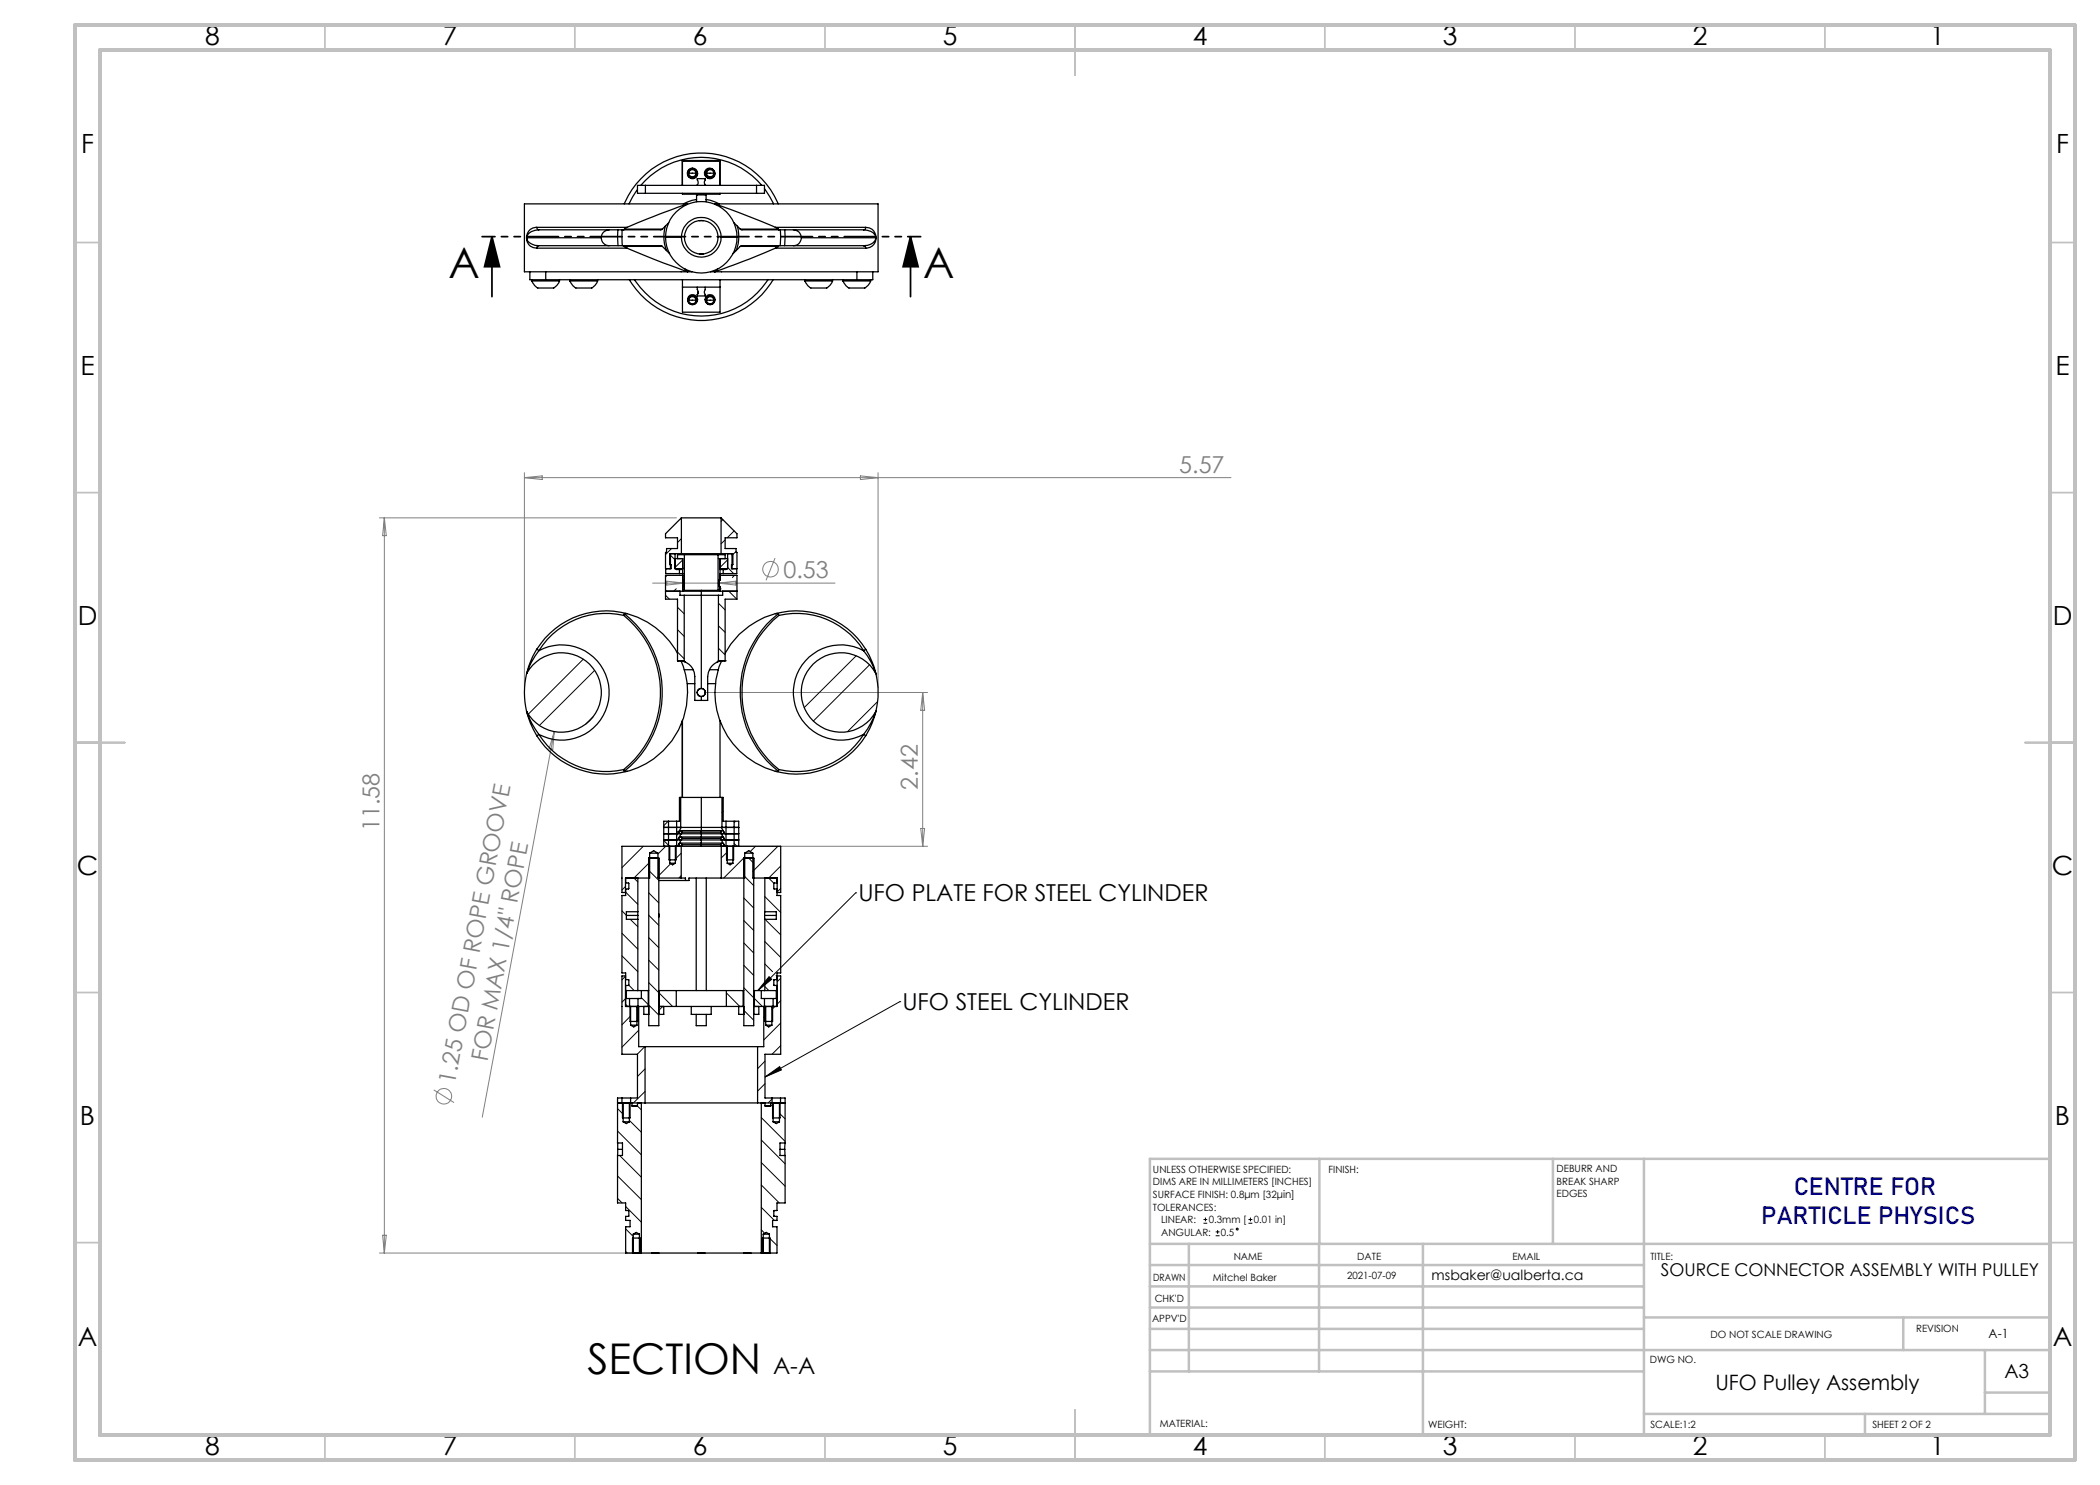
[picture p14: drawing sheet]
<svg xmlns="http://www.w3.org/2000/svg" width="420mm" height="297mm" viewBox="0 0 420 297" stroke-linecap="round" stroke-linejoin="round" font-family="sans-serif">
<defs><g id="words">
<g font-size="8.5">
<text x="89.7" y="55.5">A</text>
<text x="184.6" y="55.5">A</text>
<text x="117.5" y="274.8">SECTION</text>
</g>
<g font-size="5.3">
<text x="41" y="8.9">8</text>
<text x="88.5" y="8.9">7</text>
<text x="138.5" y="8.9">6</text>
<text x="188.5" y="8.9">5</text>
<text x="238.5" y="8.9">4</text>
<text x="288.5" y="8.9">3</text>
<text x="338.5" y="8.9">2</text>
<text x="386" y="8.9">1</text>
<text x="16.2" y="30.7">F</text>
<text x="411.2" y="30.7">F</text>
<text x="16.1" y="74.9">E</text>
<text x="411.1" y="74.9">E</text>
<text x="15.5" y="124.9">D</text>
<text x="410.5" y="124.9">D</text>
<text x="15.4" y="174.9">C</text>
<text x="410.4" y="174.9">C</text>
<text x="16" y="224.9">B</text>
<text x="411" y="224.9">B</text>
<text x="15.5" y="269.2">A</text>
<text x="410.5" y="269.2">A</text>
<text x="41" y="290.9">8</text>
<text x="88.5" y="290.9">7</text>
<text x="138.5" y="290.9">6</text>
<text x="188.5" y="290.9">5</text>
<text x="238.5" y="290.9">4</text>
<text x="288.5" y="290.9">3</text>
<text x="338.5" y="290.9">2</text>
<text x="386" y="290.9">1</text>
</g>
<g font-size="4.9" fill="#000080">
<text x="358.7" y="238.9">CENTRE FOR</text>
<text x="352.3" y="244.9">PARTICLE PHYSICS</text>
</g>
<g font-size="4.7" fill="#808080">
<text x="235.9" y="94.5">5.57</text>
<text x="156.7" y="115.5">0.53</text>
<text x="183.5" y="157.9" transform="rotate(-90 183.5 157.9)">2.42</text>
<text x="75.9" y="166.2" transform="rotate(-90 75.9 166.2)">11.58</text>
<text x="97.5" y="212.5" transform="rotate(-79 97.5 212.5)">FOR MAX 1/4&quot; ROPE</text>
<text x="90.9" y="217" transform="rotate(-79 90.9 217)">1.25 OD OF ROPE GROOVE</text>
</g>
<g font-size="4.7">
<text x="171.7" y="180.3">UFO PLATE FOR STEEL CYLINDER</text>
<text x="180.5" y="202.1">UFO STEEL CYLINDER</text>
<text x="154.6" y="274.8">A-A</text>
</g>
<text font-size="4.2" x="343.1" y="278.1">UFO Pulley Assembly</text>
<text font-size="3.9" x="400.9" y="275.5">A3</text>
<text font-size="3.5" x="332.2" y="255.3">SOURCE CONNECTOR ASSEMBLY WITH PULLEY</text>
<text font-size="2.8" x="286.3" y="255.9">msbaker@ualberta.ca</text>
<text font-size="2.5" x="397.7" y="267.6">A-1</text>
<g font-size="2">
<text x="230.6" y="234.6">UNLESS OTHERWISE SPECIFIED:</text>
<text x="230.6" y="237.1">DIMS ARE IN MILLIMETERS [INCHES]</text>
<text x="230.6" y="239.6">SURFACE FINISH: 0.8μm [32μin]</text>
<text x="265.7" y="234.6">FINISH:</text>
<text x="311.3" y="234.5">DEBURR AND</text>
<text x="311.3" y="237">BREAK SHARP</text>
<text x="311.3" y="239.5">EDGES</text>
<text x="230.6" y="242.1">TOLERANCES:</text>
<text x="232.2" y="244.6">LINEAR:</text>
<text x="241.7" y="244.6">0.3mm [</text>
<text x="250.8" y="244.6">0.01 in]</text>
<text x="232.2" y="247.1">ANGULAR:</text>
<text x="244.2" y="247.1">0.5</text>
<text x="246.7" y="252">NAME</text>
<text x="271.4" y="252">DATE</text>
<text x="302.5" y="251.9">EMAIL</text>
<text x="330.1" y="251.9">TITLE:</text>
<text x="230.6" y="256.1">DRAWN</text>
<text x="242.6" y="256.1">Mitchel Baker</text>
<text x="269.4" y="255.9">2021-07-09</text>
<text x="230.9" y="260.3">CHK'D</text>
<text x="230.4" y="264.4">APPV'D</text>
<text x="342.1" y="267.6">DO NOT SCALE DRAWING</text>
<text x="383.2" y="266.3">REVISION</text>
<text x="330" y="272.5">DWG NO.</text>
<text x="232" y="285.5">MATERIAL:</text>
<text x="285.6" y="285.5">WEIGHT:</text>
<text x="330.1" y="285.6">SCALE:1:2</text>
<text x="374.5" y="285.6">SHEET 2 OF 2</text>
</g>
</g></defs>
<g fill="none" stroke="#808080" stroke-width=".2">
<path d="M104.9 94.5v43M104.9 95.5h141.3M104.9 95.5l3.5-.3v.7zM172.1 95.2l3.5 .3-3.5 .4zM175.6 94.5v43M75.9 103.6h59.4M76.9 103.6v147M76.9 103.6l.4 3.5h-.8zM130.5 116.6h36.5M133.3 116.2l3.6 .4-3.6 .4zM143.6 116.6l3.6-.4v.8zM155 111.6l-1.8 4.5"/>
<path d="M141.3 138.5h44.2M184.5 138.5v30.8M184.5 138.5l.4 3.6h-.7zM110.8 146.3l-14.4 77.1M110.8 146.3l-.2 3.6-.8-.1zM134.9 169.3h50.6M184.2 165.7h.7l-.4 3.6zM86.7 218l4.1 2.5M75.9 250.6h51.3M76.5 247h.8l-.4 3.6z"/>
<circle cx="154.1" cy="113.9" r="1.56"/>
<circle cx="88.8" cy="219.3" r="1.56"/>
</g>
<g fill="none" stroke="#000" stroke-width=".2">
<path d="M133.1 119.1l.8 .7M133.1 114.6l.1 .1M133.4 115.1l-.3 .3M133.9 110.9l1.1 1.1M134.3 109.7l-1.2 1.2M135.3 117.8l-.6 .4M136.3 107.7l-.8 .8M136.5 113.5l.4 .4M136.5 112l-1.5 1.5M136.6 118v.1M143.6 111.6l.4 .4M144.2 117.8l-.2 .2"/>
<path d="M144.6 103.9l-.4 .4M145 108l-.8 .8M145.5 112l-1.5 1.5M145.5 113.5l1.2 1.2M145.8 118.2l1.6 1.6M146.8 106.2l-1.3 1.4M146.9 115.1l-.4 .4M147.2 110.3l-.8 .8M116.7 131.8l-11 11M118.9 134.1l-11 11M135.5 130.4l1.3 1.4M135.5 125.9l1.3 1.4"/>
<path d="M135.5 121.5l1.3 1.3M143.7 120.6l1.3 1.4M143.7 129.6l1.3 1.4M143.7 125.2l1.3 1.3M171.2 131.2l-10.4 10.3M173.9 133l-11.2 11.2M118.6 143.4l-1.4 1.4M175.5 140.3l-6 6M125.1 177.3l-.7 .7M125.1 178.4l2.5 2.5M128.7 169.3l-4.3 4.2M129.8 178.6l2 2"/>
<path d="M129.8 174.1l2 2M129.9 172.5l-3.1 3.1 .8 .8M132.8 168.1l.9 .9M133.1 169.3l-1.5 1.5M133.6 164.2l-.8 .9M134.1 172.8l-2.5 2.5M135.3 166.2l.3 .3M135.6 166.8l-.3 .3M136.1 161.8l-.2 .2M136.2 166.2l-.4 .4M136.2 170.6l-1.1 1.2M136.2 175.1l-.4 .5"/>
<path d="M144.6 166.8l-.2 .2M144.6 162.2l-.2 .3M145.5 170.4l-1.2 1.2M146.6 169.3h.1M146.8 168.7l.6 .6M147.1 164.2l-.3 .3M148.8 179.6l1.9 2M148.8 175.1l1.9 2M148.9 171.4l-4.2 4.2M149.8 171.6l.9 1M151.1 169.3l-1.1 1M153 179.3l3.1 3.2"/>
<path d="M155.6 169.3l-5 5M156.1 173.2l-2.4 2.4 1.1 1M156.1 177.7l-.7 .7M171.1 178.6h.1M171.1 178.6l-19.5 19.5M124.4 191.2l3.2 3.1M124.4 186.7l3.2 3.1M124.4 182.2l.9 .9M125.1 195.3l-.7 .7M125.1 199.7l-.7 .7M125.8 197l1 1.1M126 183.9l1.6 1.4"/>
<path d="M128.3 199.5l1.3 1.4M129.8 196.5l2 2M129.8 187.5l2 2M129.8 183.1l2 2M129.8 192l2 2M131.9 198.6l2.6 2.7M145.3 198.6l2.7 2.7M148.8 197.6l1.9 2M148.8 193.1l1.9 2M148.8 188.6l1.9 2M148.8 184.1l1.9 2M150.9 199.7l1.6 1.6"/>
<path d="M153 192.8l1.5 1.5M153 188.3l3.1 3.2M153 197.3l.8 .8M153 183.9l3.1 3.1M153.8 195.3l.5 .6-2.7 2.2zM155.2 195.1l.2 .1M155.3 199.6l.1 .1M156.1 195.6l-.7 .8M125.1 200.9l.4 .4M126.1 203.2l-1.7 1.8M127.7 201.6l-.3 .4M127.7 206.1l-3.3 3.3"/>
<path d="M128.9 209.3l-1.4 1.6M129 213.8l-1.5 1.5M129 218.3l-2.3 2.3M129.8 201l2 2M132.5 201.3l-.7 .8M148.8 202.1l1.9 1.9M153 215.4l2.9-2.1 .4 .7zM153 212.2l-1.5 1.5M153 216.7l-1.5 1.5M153.1 203.1l-.3 .4M154.4 219.8l-.8 .8M155 201.3l-.6 .6"/>
<path d="M156.1 200.1l-.7 .7M156.1 204.6l-3.3 3.4M156.1 209.1l-1.7 1.8M180 200.3h.1M180 200.3l-27 15.1M123.5 239.7l.9 .9M123.5 235.2l4.8 4.7M123.5 226.2l4.8 4.8M123.5 221.7l1.1 1.1M123.9 231.1l4.4 4.3M125.9 224.1l2.4 2.3M127.5 221.2l.8 .8"/>
<path d="M152.3 237l3.6 3.6M152.3 232.5l4.7 4.7M152.3 228l4.7 4.8M152.3 223.5l4.7 4.8M154.1 220.9l.5 .5M155.9 222.7l1.1 1.1M125.1 250.3l.3 .3M125.1 245.8l1.5 1.5M125.1 241.3l3.2 3.1M127.9 248.5l.4 .4M152.3 250.5l.1 .1M152.3 246l.6 .7"/>
<path d="M152.3 241.5l2.6 2.6M153.9 247.6l1.5 1.5M240.7 244.6h.7M240.7 243.9h.7M241.1 243.5v.8M243.1 247.2h.8M243.1 246.4h.8M243.5 246v.8M249.7 244.6h.8M249.7 243.9h.8M250.1 243.5v.8"/>
<circle cx="247.5" cy="245.8" r=".19"/>
</g>
<path d="M98.4 47.3l1.5 6h-3zM98.4 47.3v12M182.1 47.3l1.5 6h-3zM182.1 47.3v12" fill="none" stroke="#000" stroke-width=".35"/>
<path d="M184.1 47.3h-87.7" fill="none" stroke="#000" stroke-width=".35" stroke-dasharray="6.3 1.3 1.3 1.3 1.3 1.3" stroke-dashoffset="3.8"/>
<g fill="none" stroke="#c0c0c0" stroke-width=".35">
<path d="M65 5v5M115 5v5M165 5v5M215 5v10M265 5v5M315 5v5M365 5v5M15 48.5h5M410 48.5h5M15 98.5h5M410 98.5h5M15 148.5h10"/>
<path d="M405 148.5h10M15 198.5h5M410 198.5h5M15 248.5h5M410 248.5h5M65 287v5M115 287v5M165 287v5M215 282v10M265 287v5M315 287v5M365 287v5"/>
</g>
<g fill="none" stroke="#c0c0c0" stroke-width=".5">
<path d="M263.9 231.8v17M310.6 231.8v17M328.8 231.8v55.2M410 231.8h-180v55.2M230 248.8h180M230 257.3h98.8M230 253h98.8M237.8 248.8v25.5M263.8 248.8v25.5M284.6 248.8v38.2M230 265.8h98.8M230 261.5h98.8"/>
<path d="M230 274.3h98.8M230 270h180M328.8 263.5h81.2M380.6 263.5v6.5M397 270v12.8M397 278.5h13M328.8 282.8h81.2M373 282.8v4.2"/>
</g>
<path d="M15 5h400v287h-400zM20 10h390v277h-390z" fill="none" stroke="#c0c0c0" stroke-width=".7"/>
<g fill="#000">
<path d="M182.1 47.3l1.5 6h-3zM98.4 47.3l1.5 6h-3z"/>
<path d="M153.8 195.3l.5 .6-2.7 2.2zM153 215.4l2.9-2.1 .4 .7z"/>
</g>
<g fill="none" stroke="#000" stroke-width=".25">
<path d="M127.5 37.9l-1.7 2.9M128.2 37.1a15.9 15.9 0 0 1 24.2 0M129.1 37.1h-1.6v1.6h1.6M129.1 37.1v1.6M129.1 38.7h22.2M129.1 37.1h22.2M136.5 37.1v-5h7.4v5M136.5 37.1v-4.9h7.5v4.9M136.5 38.7v.1h7.5v-.1M137.8 34.6a.72 .72 0 0 1 .7-.7 .72 .72 0 0 1 .7 .7M137.8 34.6a.72 .72 0 0 0 .7 .8 .72 .72 0 0 0 .7-.8M137.8 34.6h1.4"/>
<path d="M139.3 39.9l-.9 .2-1.7 .7M139.5 37.1l.1-.4-.1-1h1.5v.3a.88 .88 0 0 0 0 1.1M139.5 38.8v.2M141 38.8v.2M141.2 39.9l.9 .2 1.8 .7M141.3 34.6a.72 .72 0 0 1 .7-.7 .72 .72 0 0 1 .8 .7M141.3 34.6a.72 .72 0 0 0 .7 .8 .72 .72 0 0 0 .8-.8M141.3 34.6h1.5M151.3 37.1h1.6v1.6h-1.6M151.3 37.1v1.6M152.9 37.7l1.8 3.1M105.3 47.6a1.99 1.99 0 0 0 2.1 2"/>
<path d="M105.3 47.6h.1M105.4 47.6v.2a2.29 2.29 0 0 0 2.4 1.3M105.4 47.6h14.9M106 54.4v1.5h3.1M106.4 56.2l.1 .2a1.86 1.86 0 0 0 2.1 1.2h1.3a1.88 1.88 0 0 0 2-1.4M106.4 56.2h5.5M106.4 55.9v.3M107.4 49.6h18M107.4 45.5v.3l.4 .2M107.4 45.5h18M107.4 45.5a2.01 2.01 0 0 0-2.1 2.1M107.8 49.1h16.9"/>
<path d="M107.8 49.1l-.4 .3v.2M107.8 46h16.9M107.8 46a2.11 2.11 0 0 0-2.4 1.5v.1M109.1 54.4v1.5M109.1 55.9h62.3M111.9 55.9v.3M114 56.2l.1 .2a1.86 1.86 0 0 0 2.1 1.2h1.3a1.88 1.88 0 0 0 2-1.4M114 56.2h5.5M114 55.9v.3M119.5 55.9v.3M120.3 47.6a1.57 1.57 0 0 0 1.5 1.5M121.8 46a1.57 1.57 0 0 0-1.5 1.6"/>
<path d="M123.6 46v3.1M124.4 46l.1 3.1M124.7 49.1h7.5l.3 .2M124.7 49.1l.2 .2M124.8 40.8a16.7 16.7 0 0 1 15.4-10.2 16.7 16.7 0 0 1 15.4 10.2M124.9 49.3l.5 .3M124.9 45.8l-.2 .2M124.9 49.3h7.6M124.9 45.8h7.6M125.4 49.6l7.3 3 4.8 1.8-.5-.6M125.4 45.5l-.5 .3M125.9 55.9a16.7 16.7 0 0 0 28.7 0"/>
<path d="M126.9 55.9a15.9 15.9 0 0 0 26.7 0M132.5 45.8l-.2 .2h-7.6M132.5 49.3l1.4 1.4M133.1 45.2a7.8 7.8 0 0 0 .2 4.9M133.1 47.4a7.1 7.1 0 0 1 7.1-7.1 7.1 7.1 0 0 1 7.2 7.1M133.1 47.4a7.1 7.1 0 0 0 7.1 7.2 7.1 7.1 0 0 0 7.2-7.2M133.1 47.4h3.2M133.7 44.6l-1.2 1.2M136.3 47.4a4 4 0 0 1 3.9-3.9 4 4 0 0 1 4 3.9M136.3 47.4a4 4 0 0 0 3.9 4 4 4 0 0 0 4-4M136.5 55.9v6.5h7.5v-6.5M136.5 57.4h7.5"/>
<path d="M137.5 54.3l.1 .1M137.5 40.8l-5.7 2.1-6.4 2.6M137.5 40.8h-32.6v13.6h33.5M137.5 40.8l-.1 .1M139.3 40.4v-1.4h1.9v1.4M139.5 57.4l.1 .9-.1 .6M139.6 58.3l-.1 .6M139.8 44.1h.9M139.9 50.8h.8M141 57.4v.6a.73 .73 0 0 0 0 .9v.3h-1.5v-.3M143 40.8l4.8 1.7 7.3 3M143 40.8h32.6v13.6h-33.5"/>
<path d="M143 40.8l.2 .1M143 54.3l-.1 .1M144.2 47.4h3.2M146.8 44.6l1.3 1.2M147.5 45.2a7.5 7.5 0 0 1-.3 4.9M148.1 45.8l.2 .2h7.5M148.1 45.8h7.5M148.1 49.3h7.5M148.1 49.3l-1.5 1.4M155.1 45.5l.5 .3M155.1 45.5h18M155.1 49.6l-5.2 2.2-6.9 2.6 .5-.6"/>
<path d="M155.1 49.6h18M155.6 45.8l.2 .2M155.6 49.3l-.5 .3M155.8 49.1h-7.5l-.2 .2M155.8 46h16.9M155.8 49.1l-.2 .2M155.8 49.1h16.9M156.1 46l-.1 3.1M157 46l-.1 3.1M158.7 46a1.57 1.57 0 0 1 1.6 1.6M160.3 47.6a1.57 1.57 0 0 1-1.6 1.5M160.3 47.6h14.9"/>
<path d="M161 56.2l.1 .2a1.86 1.86 0 0 0 2.1 1.2h1.3a1.88 1.88 0 0 0 2-1.4M161 56.2h5.5M161 55.9v.3M166.5 55.9v.3M168.6 56.2l.1 .2a1.86 1.86 0 0 0 2.2 1.2h1.2a1.88 1.88 0 0 0 2-1.4M168.6 56.2h5.5M168.6 55.9v.3M171.4 54.4v1.5M172.7 49.1l.3 .2 .1 .3M172.7 46a2.19 2.19 0 0 1 2.4 1.3l.1 .3M173.1 45.5l-.1 .3-.3 .2M173.1 45.5a2.03 2.03 0 0 1 2.1 2.1"/>
<path d="M174.1 55.9v.3M174.6 54.4v1.5h-3.2M175.2 47.6h.1M175.2 47.6a2.12 2.12 0 0 1-2.5 1.5M175.2 47.6a1.97 1.97 0 0 1-2.1 2M137.8 60a.72 .72 0 0 1 .7-.7 .72 .72 0 0 1 .7 .7M137.8 60a.72 .72 0 0 0 .7 .8 .72 .72 0 0 0 .7-.8M137.8 60h1.4M141.3 60a.72 .72 0 0 0 .7 .8 .72 .72 0 0 0 .8-.8M141.3 60a.72 .72 0 0 1 .7-.7 .72 .72 0 0 1 .8 .7M141.3 60h1.5M133.1 118.2h3.4"/>
<path d="M133.1 113.7v1h2.8M134.1 110.7v3M135 111.7h1.5v4.3h.1M135 110.7v3h1.5M135.3 113.7v.2h.6M135.9 114.7h.6M135.9 113.9h.6M135.9 113.9v.8M136 118.2v.9h.8M136.3 103.6h7.9M136.3 110.7h7.9M136.3 103.6l-3.2 3.1v.9h2.4v2.1h-2.2v.8h-.2v3.2h1.1v-.8h-.3v-2.2h2.4"/>
<path d="M136.3 103.6v7.1M136.5 118.2h7.5M136.5 114.8h.1M136.6 115.1h-3.5v4.7h2.4v12.3M136.6 116l-.1 2.2M136.6 118.1h.3M136.8 119.1h6.9M136.8 119.1v13M136.9 118.1h6.7M136.9 110.9h6.7M136.9 110.9h-1.4v.8M136.9 110.9v7.2"/>
<path d="M140.3 118.1v19.6M143.6 110.9h1.4v.8M143.6 110.9v7.2M143.7 119.1v13M144 117.3v.8h-.4M144 115.1h3.4v4.7h-2.4v12.3M144 114.7h.6M144 113.9h.6M144 115.1v.9h-.1M144 118.2h3.4M144.2 103.6l3.2 3.1v.9h-2.4v2.1h2.2v.8h.2v3.2h-1.1v-.8h.3v-2.2h-2.4M144.2 103.6v7.1"/>
<path d="M144.5 118.2v.9h-.8M144.6 113.9v.8M145.2 113.7v.2h-.6M145.5 111.7h-1.5v4.3h-.1l.1 2.2M145.5 110.7v3h-1.5M146.4 110.7v3M147.4 113.7v1h-2.8M105.3 134.8a16.7 16.7 0 0 0 0 7.4M105.4 134.6a8 8 0 0 1 12-2.2 8 8 0 0 1 0 12.2 8 8 0 0 1-12-2.2M105.4 134.6l-.1 .2M107.4 129.9l.4 .2M107.4 129.9l-1.4 2.6-.7 2.3"/>
<path d="M107.8 130.1a13.6 13.6 0 0 0-2.4 4.5M107.8 130.1a9.5 9.5 0 0 1 14 8.4 9.5 9.5 0 0 1-14 8.4M124.7 123.1a19.8 19.8 0 0 1 0 30.8M124.7 123.1a15.9 15.9 0 0 0-16.9 7M124.9 122.8a20.1 20.1 0 0 1 0 31.4M124.9 122.8l-.2 .3M125.4 122.7l-.5 .1M125.4 122.7a16.2 16.2 0 0 1 10.1 8M125.4 122.7a16.4 16.4 0 0 0-18 7.2M135.5 132.1h.1M135.5 132.1h.2M135.7 132.1h.2"/>
<path d="M135.9 132.1l1.2 .3M135.9 132.1h.9M136.2 132.2a16.3 16.3 0 0 1-10.8 22.1M136.8 132.1l.3 .3M136.8 133.9h1.8M137.1 132.4l.3 .2a3.1 3.1 0 0 1 1.6 2.7v4.8h1.3M137.4 136.7h1.6M140.3 137.7a.81 .81 0 0 1 .8 .8 .81 .81 0 0 1-.8 .8M140.3 137.7a.81 .81 0 0 0-.9 .8 .81 .81 0 0 0 .9 .8M140.3 139.3v.8M141.5 136.7h1.6M141.9 133.9h1.8"/>
<path d="M143.4 132.4l-.3 .2a3.3 3.3 0 0 0-1.6 2.7v4.8h-1.2M143.7 132.1l-.3 .3M143.7 132.1h.9M144.3 132.2a16.3 16.3 0 0 0 10.8 22.1M144.8 132.1l-1.4 .3M144.8 132.1h.2M145 132.1h.1M155.1 122.7l.5 .1M155.1 122.7a16.5 16.5 0 0 0-10.1 8M155.1 122.7a16.3 16.3 0 0 1 18 7.2M155.6 122.8a20.1 20.1 0 0 0 0 31.4M155.6 122.8l.2 .3"/>
<path d="M155.8 123.1a19.8 19.8 0 0 0 0 30.8M155.8 123.1a15.8 15.8 0 0 1 16.9 7M172.7 130.1a12.7 12.7 0 0 1 2.4 4.5M172.7 130.1a9.5 9.5 0 0 0-14 8.4 9.5 9.5 0 0 0 14 8.4M173.1 129.9l-.4 .2M173.1 129.9a15.3 15.3 0 0 1 2.1 4.9M175.1 134.6a7.9 7.9 0 0 0-12-2.2 7.9 7.9 0 0 0 0 12.2 7.9 7.9 0 0 0 12-2.2M175.1 134.6l.1 .2M175.2 134.8a16.7 16.7 0 0 1 0 7.4M105.3 142.2l.2 .7a17.2 17.2 0 0 0 1.9 4.2M105.3 142.2l.1 .2M105.4 142.4l1 2.3 1.4 2.2"/>
<path d="M107.4 147.1a16.3 16.3 0 0 0 18 7.2M107.8 146.9l-.4 .2M107.8 146.9a15.9 15.9 0 0 0 16.9 7M124.7 153.9l.2 .3M124.9 154.2l.5 .1M136.1 159.5h4.2M136.1 159.5h-.2v4.7h-.6M136.1 159.5v6M136.5 144.2v15.3M136.5 144.1v15.4M140.3 159.5h4.1M140.3 159.5v6.6"/>
<path d="M144 144.1v15.4M144.4 159.5v6M144.4 159.5h.2v4.7h.6M155.6 154.2l-.5 .1M155.8 153.9l-.2 .3M172.7 146.9l.4 .2M172.7 146.9a15.8 15.8 0 0 1-16.9 7M173.1 147.1a16.3 16.3 0 0 1-18 7.2M175.1 142.4l-.9 2.2-1.5 2.3M175.2 142.2l-.8 2.4-1.3 2.5M175.2 142.2l-.1 .2M125.1 175.6v1h.7v1.1l-.7 .1v1.3h-.7v15.5h.7v1.3l.7 .1v1.1h-.7v4.2"/>
<path d="M127.6 175.6v6.7M129.8 171.6h2v33.5h-2zM129.9 171.6h1.7M129.9 170.6h1.7M129.9 170.6v5h-4.8v2.9M129.9 170.6l.8-.5 .9 .5M131.6 170.6v5h4.6M131.8 176.1h5.3M132.8 165.5h3.4M132.8 166.8h3.4M132.8 168h3.4M133.7 164.2h1.6"/>
<path d="M133.7 164.2h-.9v5.1M133.7 164.2v5.1M133.8 169.3h1.4v2.7h-1.4zM133.9 172.6h1.2M133.9 169.3h1.2M133.9 169.3h-9.5v9.2h.7M133.9 172.6l.6 .4 .6-.4M133.9 169.3v3.3M135.1 169.3h1.1M135.1 169.3v3.3M135.3 164.2v5.1M136.1 166.1h4.2"/>
<path d="M136.1 167.4h4.2M136.1 168.6h4.2M136.2 165.5h8.1M136.2 166.8h4.1M136.2 168h4.1M136.2 169.3h8.1M136.2 175.6h.9v.5M136.2 165.5l-.7 1.3M136.2 166.8l-.7 1.2M136.2 168l-.7 1.3M136.2 169.3v6.3M136.4 166.4h3.9"/>
<path d="M136.4 167.7h3.9M136.4 168.9h3.9M139.2 175.6v22.5M140.3 166.1h4.2M140.3 167.4h4.2M140.3 168.6h4.2M140.3 166.4h3.8M140.3 167.7h3.8M140.3 166.8h4M140.3 168.9h3.8M140.3 168h4M140.3 166.4v.4"/>
<path d="M140.3 166.1v.3M140.3 167.7v.3M140.3 167.4v.3M140.3 168.6v.3M140.3 168.9v.4M140.3 166.8v.6M140.3 168v.6M141.3 175.6v22.5M144.3 165.5h3.4M144.3 166.8h3.4M144.3 168h3.4M144.3 175.6h-6.5v.5h-.7"/>
<path d="M144.3 165.5l.7 1.3M144.3 166.8l.7 1.2M144.3 169.3h1.2M144.3 168l.7 1.3M144.3 169.3v6.3M145.2 164.2h1.6M145.2 164.2v5.1M145.3 169.3h1.4v2.7h-1.4zM145.5 172.6h1.1M145.5 169.3h1.1M145.5 169.3v3.3M145.5 172.6l.5 .4 .6-.4"/>
<path d="M146.6 169.3h9.5v9.2h-.7M146.6 169.3v3.3M146.8 164.2h.9v5.1M146.8 164.2v5.1M148.8 171.6h1.9v33.5h-1.9zM148.9 171.6h1.7M148.9 170.6h1.7M148.9 170.6v5h-4.6M148.9 170.6l.9-.5 .8 .5M150.6 170.6v5h4.8v2.9M153 175.6v6.7M155.4 175.6v1h-.6v1.2h.6v1.3h.7v15.5h-.7v1.3h-.6v1.2h.6v4.2"/>
<path d="M125.1 195.2v6.1h1M125.1 198.1h3.2M125.1 195.2h-.7v15.7h3.1v8.7h-1.4M125.3 198.1v1.6h.6M125.3 183.1h2.3M125.9 199.7h1.7M125.9 199.7v1.6M127.6 183.1v.8M127.6 182.3v.8M127.6 183.9v14.2M127.6 182.3h-2.3v1.6h2.3M127.6 199.7v1.6"/>
<path d="M128.3 198.1v1.6h-.7M128.3 198.1h1.3M129.6 198.1h.2M129.6 198.1v3.2M131.8 182.8v.3M131.8 198.1h.1M131.8 183.1h.1M131.8 183.1v.3M131.9 198.1h3.4M131.9 198.1v3.2M135.3 198.1h10M135.3 198.1v3.2"/>
<path d="M145.3 198.1h3.3M145.3 198.1v3.2M148.6 198.1h.2M148.6 198.1v3.2M150.7 198.1h.2M150.9 198.1h1.4M150.9 198.1v3.2M152.3 198.1h3.1M152.3 198.1v1.6h.6M152.9 199.7h1.7M152.9 199.7v1.6M152.9 183.1l.1 .8"/>
<path d="M152.9 183.1h2.4M153 182.3l-.1 .8M153 183.9v14.2M153 182.3h2.3v1.6h-2.3M154.6 199.7v1.6M155.3 198.1v1.6h-.7M155.4 195.2h.7v15.7h-3.1v8.7h1.4M155.4 195.2v6.1h-1M124.4 219.6h1.7M124.4 219.6h-.9v9M124.4 219.6v1M126 201.3h1.5v3h-1.5z"/>
<path d="M126.1 201.3h1.3M126.1 205h1.3M126.1 201.3v3.7M126.1 219.6v1M126.1 205l.7 .4 .6-.4M127.4 201.3h2.4M127.4 201.3v3.7M127.7 201.3v8h1.3M128.8 201.3v1.6h1M129 209.3h22.5M129 209.3v11.3M131.8 201.3h3.5"/>
<path d="M132.8 201.3v1.6h-1M135.3 201.3h10M138.3 201.3v1.6h3.9v-1.6M139.2 202.9v2.2h2.1v-2.2M145.3 201.3h3.5M147.7 201.3v1.6h1.1M150.7 201.3h2.4M151.5 209.3v11.3M151.8 201.3v1.6h-1.1M152.8 201.3v8h-1.3M153 201.3h1.5v3h-1.5zM153.1 205h1.3"/>
<path d="M153.1 201.3h1.3M153.1 205l.6 .4 .7-.4M153.1 201.3v3.7M154.4 201.3v3.7M154.4 219.6h1.7M154.4 219.6v1M156.1 219.6h.9v9M156.1 219.6v1M123.5 231.1v9.5h1.6v1.5h.7v1.1l-.7 .1v.8h.9v1.3h-.9v5.2h1.5M123.5 228.6v1.3M123.5 228.6h1v2.5h-1M123.5 220.6h1.1"/>
<path d="M123.5 229.9v1.2M123.5 229.9h1M124.5 220.6h1.5v3h-1.5zM124.6 224.4h1.3M124.6 220.6h1.3M124.6 220.6v3.8M124.6 224.4l.7 .3 .6-.3M125.9 220.6h3.1M125.9 220.6v3.8M126.4 221.2v.1h1.1v-.1M126.4 221.2h1.1M126.4 220.6v.6"/>
<path d="M127.5 220.6v.6M128.3 220.6v30M129 220.6h22.5M151.5 220.6h3.1M152.3 220.6v30M153 221.2v.1h1.1v-.1M153 221.2h1.1M153 220.6v.6M154.1 220.6v.6M154.5 220.6h1.5v3h-1.5zM154.6 224.4h1.3M154.6 220.6h1.3"/>
<path d="M154.6 220.6v3.8M154.6 224.4l.7 .3 .6-.3M155.9 220.6h1.1M155.9 220.6v3.8M156 229.9h1M157 229.9v1.2M157 228.6v1.3M157 231.1v9.5h-1.6v1.5h-.6v1.2h.6v.8h-.9v1.3h.9v5.2h-1.5M157 228.6h-1v2.5h1M126.5 247.6h1.5v3h-1.5zM126.6 250.6h1.3M126.6 246.8h1.3"/>
<path d="M126.6 246.8l.6-.3 .7 .3M126.6 246.8v3.8M127.9 250.6h.4M127.9 246.8v3.8M128.3 250.6h24M130.3 250.6h1.5M139.5 250.6h1.5M148.7 250.6h1.5M152.3 250.6h.3M152.5 247.6h1.5v3h-1.5zM152.6 246.8h1.3M152.6 250.6h1.3"/>
<path d="M152.6 246.8l.6-.3 .7 .3M152.6 246.8v3.8M153.9 246.8v3.8"/>
<circle cx="138.5" cy="34.6" r="1.03"/>
<circle cx="138.5" cy="34.7" r=".87"/>
<circle cx="138.5" cy="34.7" r=".99"/>
<circle cx="141.9" cy="34.6" r="1.01"/>
<circle cx="142" cy="34.7" r="1"/>
<circle cx="142" cy="34.7" r=".87"/>
<circle cx="138.5" cy="59.9" r="1.01"/>
<circle cx="140.3" cy="47.5" r="3.4"/>
<circle cx="142" cy="59.9" r="1.01"/>
<circle cx="138.5" cy="60.1" r=".87"/>
<circle cx="142" cy="60" r=".89"/>
<circle cx="140.3" cy="138.5" r=".8"/>
<circle cx="136.1" cy="167.7" r=".32"/>
<circle cx="136.1" cy="169" r=".31"/>
<circle cx="136.1" cy="166.4" r=".31"/>
<circle cx="144.5" cy="166.4" r=".31"/>
<circle cx="144.5" cy="168.9" r=".31"/>
<circle cx="144.5" cy="167.7" r=".32"/>
</g>
<use href="#words"/>
</svg>
